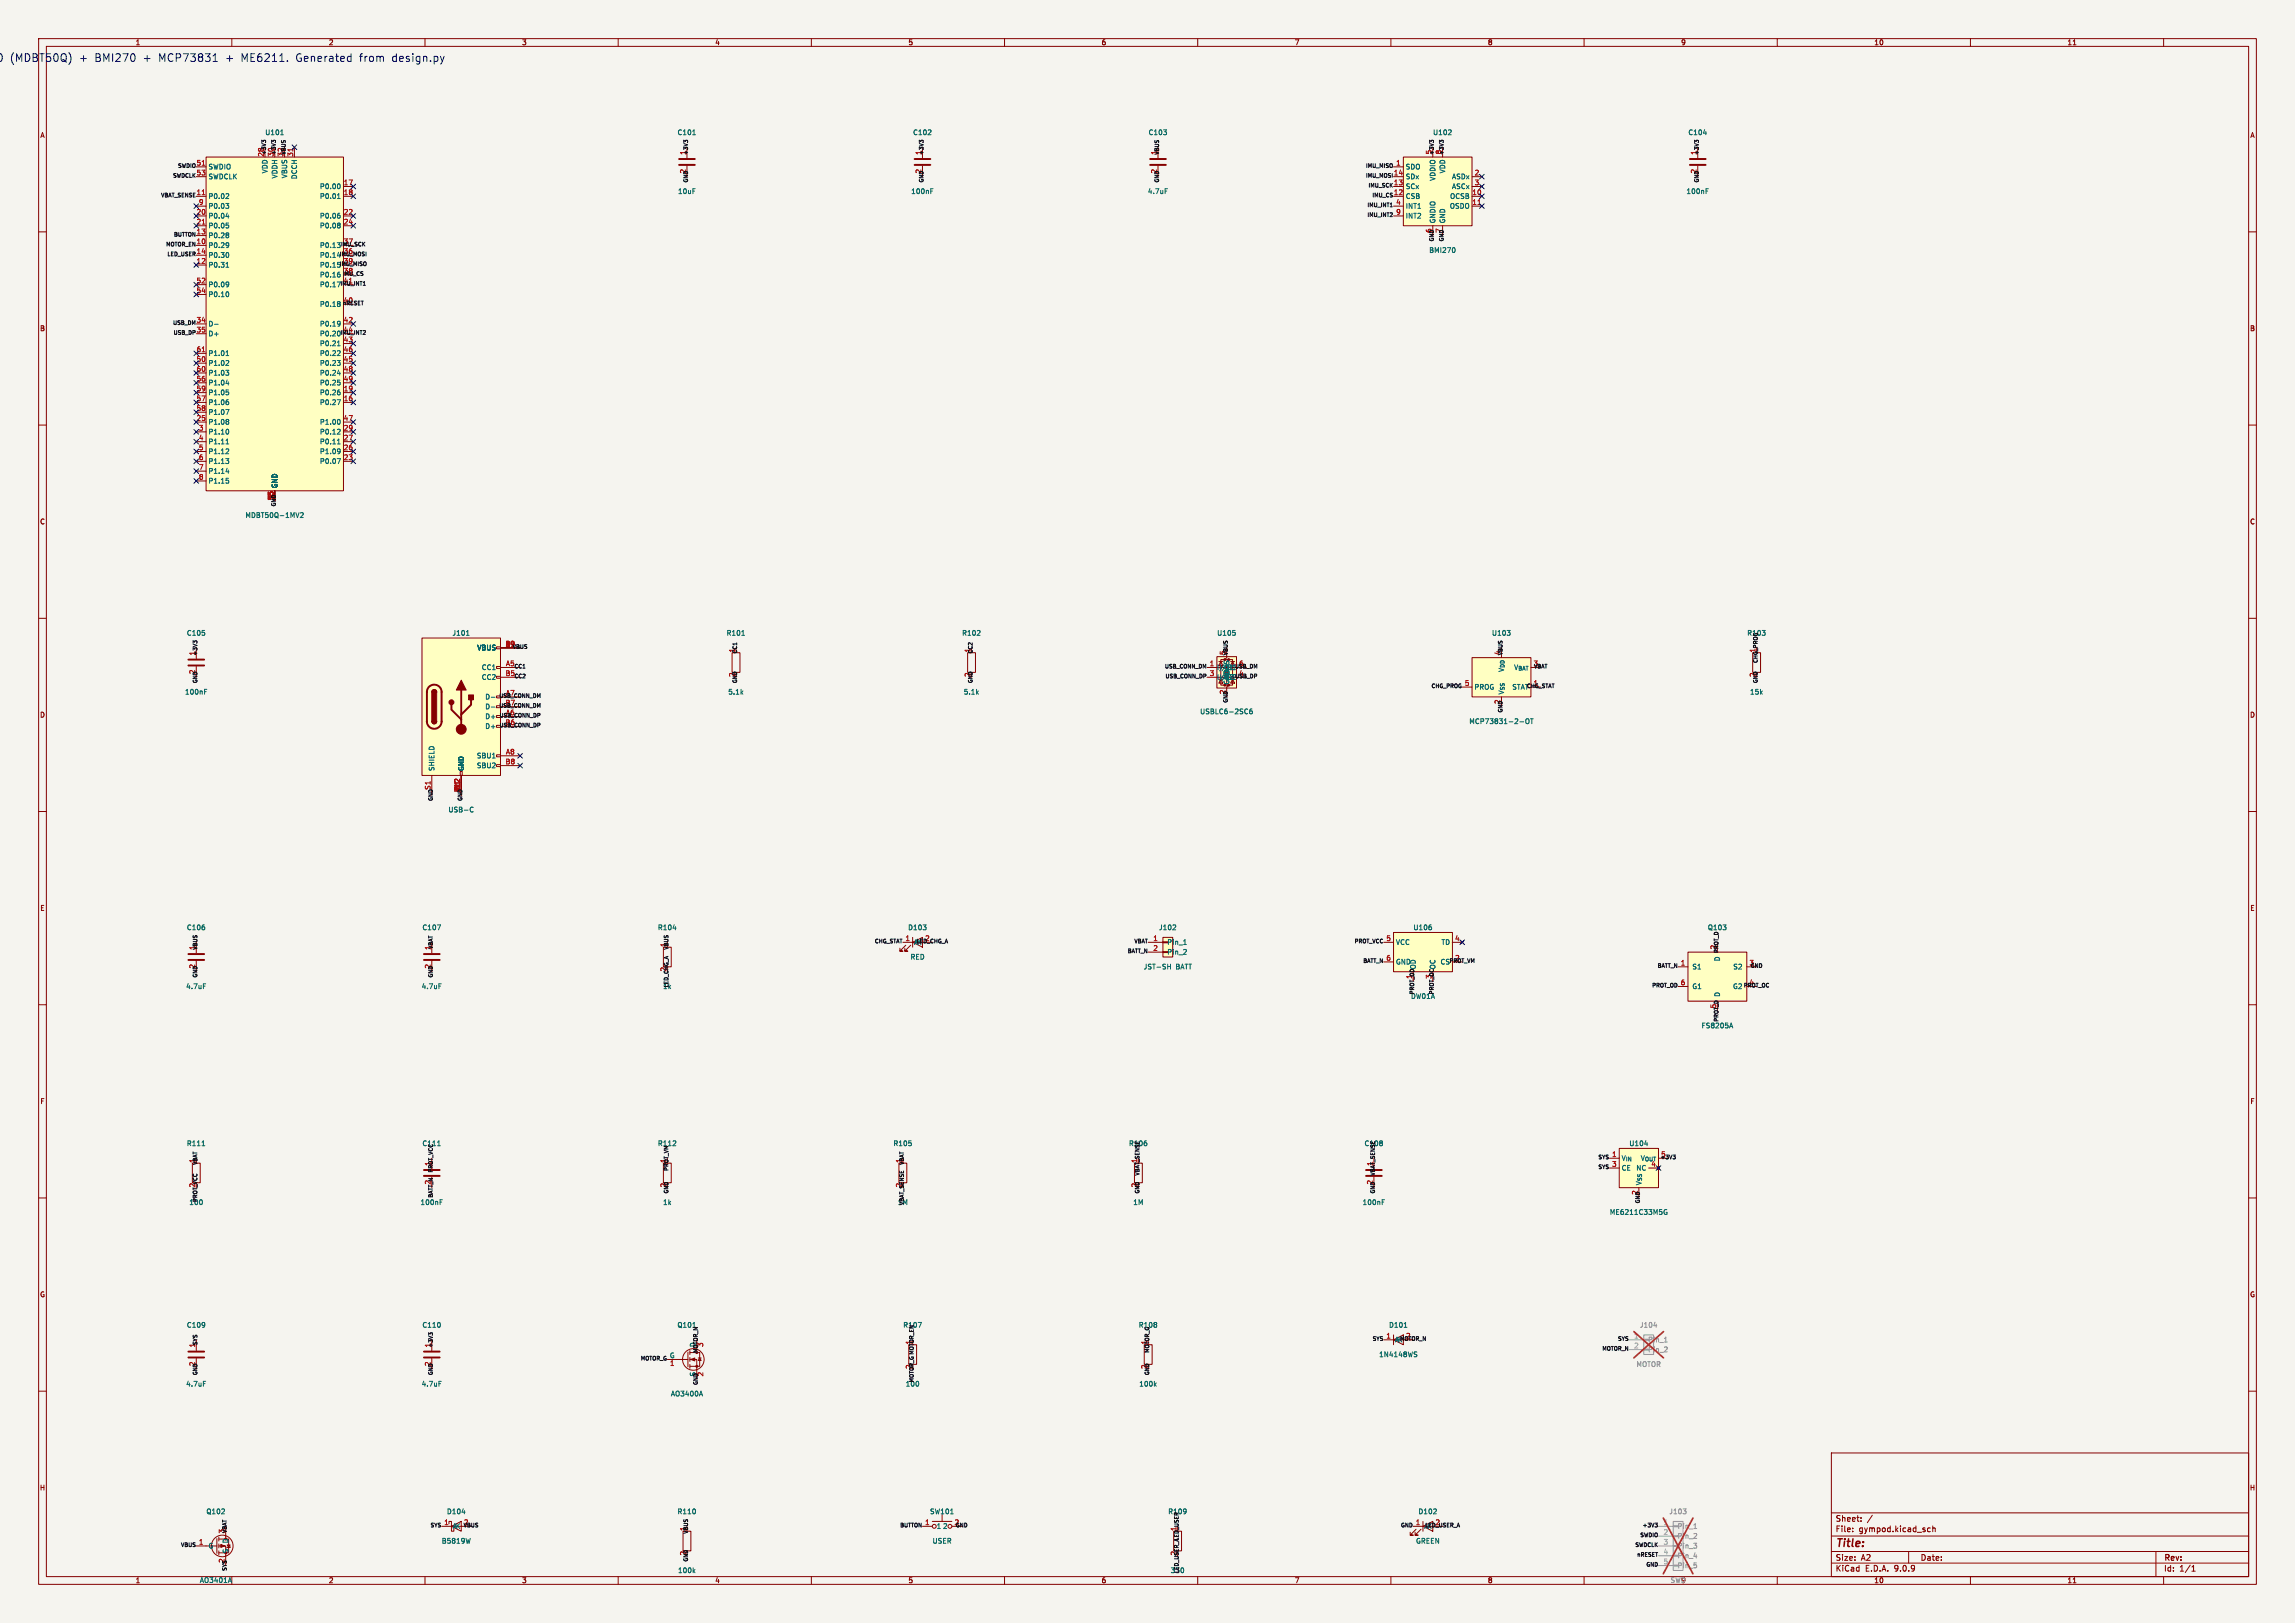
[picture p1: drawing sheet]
<svg xmlns="http://www.w3.org/2000/svg" width="594mm" height="420mm" viewBox="0 0 594 420" stroke-linecap="round" stroke-linejoin="round" font-family="sans-serif">
<defs><g id="words">
<g font-size="2.8" fill="#0000c2">
<text x="2.9" y="16.2">(MDBT50Q)</text>
<text x="20.8" y="16.2">+</text>
<text x="24.9" y="16.2">BMI270</text>
<text x="37.4" y="16.2">+</text>
<text x="41.5" y="16.2">MCP73831</text>
<text x="58.9" y="16.2">+</text>
<text x="62.9" y="16.2">ME6211.</text>
<text x="77.2" y="16.2">Generated</text>
<text x="93.7" y="16.2">from</text>
<text x="102.1" y="16.2">design.py</text>
</g>
<text font-size="2.8" fill="#840000" x="475" y="400.9">Title:</text>
<g font-size="2.1" fill="#840000">
<text x="475" y="394">Sheet:</text>
<text x="475" y="396.7">File:</text>
<text x="481.1" y="396.7">gympod.kicad_sch</text>
<text x="475" y="406.9">KiCad</text>
<text x="475" y="404.1">Size:</text>
<text x="481.7" y="404.1">A2</text>
<text x="482.7" y="406.9">E.D.A.</text>
<text x="490.3" y="406.9">9.0.9</text>
<text x="497" y="404.1">Date:</text>
<text x="560" y="404.3">Rev:</text>
<text x="560" y="406.9">Id:</text>
<text x="564.1" y="406.9">1/1</text>
</g>
<g font-size="1.8" fill="#840000">
<text x="35" y="11.9">1</text>
<text x="85" y="11.9">2</text>
<text x="135" y="11.9">3</text>
<text x="185" y="11.9">4</text>
<text x="235" y="11.9">5</text>
<text x="285" y="11.9">6</text>
<text x="335" y="11.9">7</text>
<text x="385" y="11.9">8</text>
<text x="435" y="11.9">9</text>
<text x="485" y="11.9">10</text>
<text x="535" y="11.9">11</text>
<text x="10.3" y="35.9">A</text>
<text x="582.3" y="35.9">A</text>
<text x="10.3" y="85.9">B</text>
<text x="582.3" y="85.9">B</text>
<text x="10.3" y="135.9">C</text>
<text x="582.3" y="135.9">C</text>
<text x="10.3" y="185.9">D</text>
<text x="582.3" y="185.9">D</text>
<text x="10.3" y="235.9">E</text>
<text x="582.3" y="235.9">E</text>
<text x="10.3" y="285.9">F</text>
<text x="582.3" y="285.9">F</text>
<text x="10.3" y="335.9">G</text>
<text x="582.3" y="335.9">G</text>
<text x="10.2" y="385.9">H</text>
<text x="582.2" y="385.9">H</text>
<text x="35" y="409.9">1</text>
<text x="85" y="409.9">2</text>
<text x="135" y="409.9">3</text>
<text x="185" y="409.9">4</text>
<text x="235" y="409.9">5</text>
<text x="285" y="409.9">6</text>
<text x="335" y="409.9">7</text>
<text x="385" y="409.9">8</text>
<text x="485" y="409.9">10</text>
<text x="535" y="409.9">11</text>
</g>
<g font-size="1.8" fill="#006464">
<text x="68.5" y="35.2">U101</text>
<text x="175.2" y="35.2">C101</text>
<text x="236.2" y="35.2">C102</text>
<text x="297.2" y="35.2">C103</text>
<text x="370.8" y="35.2">U102</text>
<text x="436.9" y="35.2">C104</text>
<text x="53.8" y="44">SWDIO</text>
<text x="53.8" y="46.6">SWDCLK</text>
<text x="69.4" y="45" transform="rotate(-90 69.4 45)">VDD</text>
<text x="72" y="46.3" transform="rotate(-90 72 46.3)">VDDH</text>
<text x="74.5" y="46.2" transform="rotate(-90 74.5 46.2)">VBUS</text>
<text x="77.1" y="46.5" transform="rotate(-90 77.1 46.5)">DCCH</text>
<text x="363.7" y="44">SDO</text>
<text x="363.7" y="46.6">SDx</text>
<text x="371.7" y="46.9" transform="rotate(-90 371.7 46.9)">VDDIO</text>
<text x="374.2" y="45" transform="rotate(-90 374.2 45)">VDD</text>
<text x="375.7" y="46.6">ASDx</text>
<text x="53.8" y="51.7">P0.02</text>
<text x="82.7" y="49.1">P0.00</text>
<text x="82.7" y="51.7">P0.01</text>
<text x="175.4" y="50.4">10uF</text>
<text x="235.7" y="50.4">100nF</text>
<text x="297" y="50.4">4.7uF</text>
<text x="363.7" y="49.1">SCx</text>
<text x="363.7" y="51.7">CSB</text>
<text x="375.2" y="51.7">OCSB</text>
<text x="375.7" y="49.1">ASCx</text>
<text x="436.4" y="50.4">100nF</text>
<text x="53.8" y="54.2">P0.03</text>
<text x="53.8" y="56.7">P0.04</text>
<text x="53.8" y="59.3">P0.05</text>
<text x="82.7" y="56.7">P0.06</text>
<text x="82.7" y="59.3">P0.08</text>
<text x="363.7" y="54.2">INT1</text>
<text x="363.7" y="56.7">INT2</text>
<text x="371.7" y="57.9" transform="rotate(-90 371.7 57.9)">GNDIO</text>
<text x="374.2" y="57.9" transform="rotate(-90 374.2 57.9)">GND</text>
<text x="375.1" y="54.2">OSDO</text>
<text x="53.8" y="61.8">P0.28</text>
<text x="53.8" y="64.4">P0.29</text>
<text x="82.7" y="64.4">P0.13</text>
<text x="369.8" y="65.6">BMI270</text>
<text x="53.8" y="66.9">P0.30</text>
<text x="53.8" y="69.4">P0.31</text>
<text x="82.7" y="66.9">P0.14</text>
<text x="82.7" y="69.4">P0.15</text>
<text x="82.7" y="72">P0.16</text>
<text x="53.8" y="74.5">P0.09</text>
<text x="53.8" y="77.1">P0.10</text>
<text x="82.7" y="74.5">P0.17</text>
<text x="82.7" y="79.6">P0.18</text>
<text x="53.8" y="84.7">D-</text>
<text x="53.8" y="87.2">D+</text>
<text x="82.7" y="84.7">P0.19</text>
<text x="82.7" y="87.2">P0.20</text>
<text x="82.7" y="89.8">P0.21</text>
<text x="53.8" y="92.3">P1.01</text>
<text x="53.8" y="94.8">P1.02</text>
<text x="82.7" y="92.3">P0.22</text>
<text x="82.7" y="94.8">P0.23</text>
<text x="53.8" y="97.4">P1.03</text>
<text x="53.8" y="99.9">P1.04</text>
<text x="82.7" y="97.4">P0.24</text>
<text x="82.7" y="99.9">P0.25</text>
<text x="53.8" y="102.5">P1.05</text>
<text x="53.8" y="105">P1.06</text>
<text x="53.8" y="107.5">P1.07</text>
<text x="82.7" y="102.5">P0.26</text>
<text x="82.7" y="105">P0.27</text>
<text x="53.8" y="110.1">P1.08</text>
<text x="53.8" y="112.6">P1.10</text>
<text x="82.7" y="110.1">P1.00</text>
<text x="82.7" y="112.6">P0.12</text>
<text x="53.8" y="115.2">P1.11</text>
<text x="53.8" y="117.7">P1.12</text>
<text x="82.7" y="115.2">P0.11</text>
<text x="82.7" y="117.7">P1.09</text>
<text x="53.8" y="120.2">P1.13</text>
<text x="53.8" y="122.8">P1.14</text>
<text x="53.8" y="125.3">P1.15</text>
<text x="82.7" y="120.2">P0.07</text>
<text x="72" y="126.5" transform="rotate(-90 72 126.5)">GND</text>
<text x="63.4" y="134.2">MDBT50Q-1MV2</text>
<text x="48.2" y="164.7">C105</text>
<text x="117" y="164.7">J101</text>
<text x="187.9" y="164.7">R101</text>
<text x="248.9" y="164.7">R102</text>
<text x="314.9" y="164.7">U105</text>
<text x="386" y="164.7">U103</text>
<text x="123.4" y="168.5">VBUS</text>
<text x="124.6" y="173.6">CC1</text>
<text x="314.9" y="173.6">I/O1</text>
<text x="315.5" y="173.6">I/O1</text>
<text x="391.7" y="173.6">V_{BAT}</text>
<text x="47.8" y="179.9">100nF</text>
<text x="124.6" y="176.1">CC2</text>
<text x="188.4" y="179.9">5.1k</text>
<text x="249.3" y="179.9">5.1k</text>
<text x="314.9" y="176.1">I/O2</text>
<text x="315.5" y="176.1">I/O2</text>
<text x="318.4" y="177.3" transform="rotate(-90 318.4 177.3)">GND</text>
<text x="318.4" y="175.8" transform="rotate(-90 318.4 175.8)">VBUS</text>
<text x="381.5" y="178.7">PROG</text>
<text x="389.5" y="179.8" transform="rotate(-90 389.5 179.8)">V_{SS}V_{DD}</text>
<text x="452.8" y="179.9">15k</text>
<text x="125.5" y="181.2">D-</text>
<text x="125.5" y="183.7">D-</text>
<text x="310.5" y="185">USBLC6-2SC6</text>
<text x="125.5" y="186.3">D+</text>
<text x="125.5" y="188.8">D+</text>
<text x="380.2" y="187.6">MCP73831-2-OT</text>
<text x="123.3" y="196.4">SBU1</text>
<text x="112.6" y="199.6" transform="rotate(-90 112.6 199.6)">SHIELD</text>
<text x="120.2" y="199.6" transform="rotate(-90 120.2 199.6)">GND</text>
<text x="123.3" y="199">SBU2</text>
<text x="116" y="210.4">USB-C</text>
<text x="48.2" y="240.9">C106</text>
<text x="109.2" y="240.9">C107</text>
<text x="170.2" y="240.9">R104</text>
<text x="234.9" y="240.9">D103</text>
<text x="299.9" y="240.9">J102</text>
<text x="302" y="244.7">Pin_1</text>
<text x="361.2" y="244.7">VCC</text>
<text x="365.7" y="240.9">U106</text>
<text x="373" y="244.7">TD</text>
<text x="235.5" y="248.5">RED</text>
<text x="295.9" y="251.1">JST-SH</text>
<text x="302" y="247.2">Pin_2</text>
<text x="304.3" y="251.1">BATT</text>
<text x="361.2" y="249.8">GND</text>
<text x="437.9" y="251.1">S1</text>
<text x="445.4" y="248.9" transform="rotate(-90 445.4 248.9)">D</text>
<text x="448.5" y="251.1">S2</text>
<text x="48.1" y="256.1">4.7uF</text>
<text x="109" y="256.1">4.7uF</text>
<text x="437.9" y="256.1">G1</text>
<text x="448.4" y="256.1">G2</text>
<text x="445.4" y="258.1" transform="rotate(-90 445.4 258.1)">D</text>
<text x="440.3" y="266.3">FS8205A</text>
<text x="48.2" y="296.8">R111</text>
<text x="231.1" y="296.8">R105</text>
<text x="421.6" y="296.8">U104</text>
<text x="419.6" y="300.6">V_{IN}V_{OUT}</text>
<text x="419.6" y="303.1">CE</text>
<text x="423.4" y="303.1">NC</text>
<text x="427.3" y="302">4</text>
<text x="425" y="306.8" transform="rotate(-90 425 306.8)">V_{SS}</text>
<text x="108.7" y="312">100nF</text>
<text x="171.5" y="312">1k</text>
<text x="293.2" y="312">1M</text>
<text x="352.6" y="312">100nF</text>
<text x="416.5" y="314.6">ME6211C33M5G</text>
<text x="48.2" y="343.8">C109</text>
<text x="109.2" y="343.8">C110</text>
<text x="175.2" y="343.8">Q101</text>
<text x="359.4" y="343.8">D101</text>
<text x="173.3" y="351.5">G</text>
<text x="356.8" y="351.4">1N4148WS</text>
<text x="48.1" y="359">4.7uF</text>
<text x="109" y="359">4.7uF</text>
<text x="294.8" y="359">100k</text>
<text x="173.5" y="361.5">AO3400A</text>
<text x="53.3" y="392">Q102</text>
<text x="115.6" y="392">D104</text>
<text x="117.1" y="395.8">AK</text>
<text x="175.2" y="392">R110</text>
<text x="240.6" y="392">SW101</text>
<text x="242.3" y="395.8">1</text>
<text x="244" y="395.8">2</text>
<text x="367" y="392">D102</text>
<text x="53.8" y="400.9">G</text>
<text x="59.3" y="399.5" transform="rotate(-90 59.3 399.5)">D</text>
<text x="114.2" y="399.6">B5819W</text>
<text x="241.3" y="399.6">USER</text>
<text x="366.4" y="399.6">GREEN</text>
<text x="59.3" y="402.1" transform="rotate(-90 59.3 402.1)">S</text>
<text x="175.4" y="407.3">100k</text>
<text x="51.6" y="409.8">AO3401A</text>
</g>
<g font-size="1.8" fill="#0f0f0f">
<text x="68.3" y="40.7" transform="rotate(-90 68.3 40.7)">28</text>
<text x="70.9" y="40.7" transform="rotate(-90 70.9 40.7)">30</text>
<text x="73.4" y="40.7" transform="rotate(-90 73.4 40.7)">32</text>
<text x="177.5" y="40.2" transform="rotate(-90 177.5 40.2)">1</text>
<text x="238.5" y="40.2" transform="rotate(-90 238.5 40.2)">1</text>
<text x="299.5" y="40.2" transform="rotate(-90 299.5 40.2)">1</text>
<text x="370.6" y="40.1" transform="rotate(-90 370.6 40.1)">5</text>
<text x="373.1" y="40.1" transform="rotate(-90 373.1 40.1)">8</text>
<text x="439.2" y="40.2" transform="rotate(-90 439.2 40.2)">1</text>
<text x="50.8" y="42.9">51</text>
<text x="177.5" y="45" transform="rotate(-90 177.5 45)">2</text>
<text x="238.5" y="45" transform="rotate(-90 238.5 45)">2</text>
<text x="299.5" y="45" transform="rotate(-90 299.5 45)">2</text>
<text x="360.6" y="45.5">14</text>
<text x="439.2" y="45" transform="rotate(-90 439.2 45)">2</text>
<text x="360.6" y="50.5">12</text>
<text x="50.8" y="60.7">13</text>
<text x="50.8" y="63.2">10</text>
<text x="50.8" y="65.8">14</text>
<text x="88.9" y="63.2">37</text>
<text x="88.9" y="65.8">36</text>
<text x="370.6" y="60.4" transform="rotate(-90 370.6 60.4)">6</text>
<text x="373.1" y="60.4" transform="rotate(-90 373.1 60.4)">7</text>
<text x="88.9" y="68.3">39</text>
<text x="88.9" y="70.9">38</text>
<text x="88.9" y="73.4">41</text>
<text x="50.8" y="83.6">34</text>
<text x="88.9" y="78.5">40</text>
<text x="50.8" y="86.1">35</text>
<text x="88.9" y="86.1">44</text>
<text x="70.9" y="129.6" transform="rotate(-90 70.9 129.6)">51</text>
<text x="70.9" y="129" transform="rotate(-90 70.9 129)">2</text>
<text x="130.7" y="167.4">B4</text>
<text x="452.1" y="164.7">R103</text>
<text x="50.5" y="169.7" transform="rotate(-90 50.5 169.7)">1</text>
<text x="190.2" y="169" transform="rotate(-90 190.2 169)">1</text>
<text x="251.2" y="169" transform="rotate(-90 251.2 169)">1</text>
<text x="317.2" y="169.6" transform="rotate(-90 317.2 169.6)">5</text>
<text x="320.6" y="172.5">6</text>
<text x="388.4" y="169.6" transform="rotate(-90 388.4 169.6)">4</text>
<text x="396.8" y="172.5">3</text>
<text x="454.4" y="169" transform="rotate(-90 454.4 169)">1</text>
<text x="50.5" y="174.6" transform="rotate(-90 50.5 174.6)">2</text>
<text x="130.7" y="175">B5</text>
<text x="190.2" y="175.3" transform="rotate(-90 190.2 175.3)">2</text>
<text x="251.2" y="175.3" transform="rotate(-90 251.2 175.3)">2</text>
<text x="317.2" y="179.8" transform="rotate(-90 317.2 179.8)">2</text>
<text x="320.6" y="175">4</text>
<text x="391.3" y="178.7">STAT</text>
<text x="396.8" y="177.5">1</text>
<text x="454.4" y="175.3" transform="rotate(-90 454.4 175.3)">2</text>
<text x="130.7" y="182.6">B7</text>
<text x="130.8" y="180.1">A7</text>
<text x="130.8" y="185.2">A6</text>
<text x="388.4" y="182.3" transform="rotate(-90 388.4 182.3)">2</text>
<text x="130.7" y="187.7">B6</text>
<text x="111.5" y="204.5" transform="rotate(-90 111.5 204.5)">S1</text>
<text x="119.1" y="205.1" transform="rotate(-90 119.1 205.1)">BB</text>
<text x="50.5" y="245.9" transform="rotate(-90 50.5 245.9)">1</text>
<text x="111.5" y="245.9" transform="rotate(-90 111.5 245.9)">1</text>
<text x="172.5" y="245.2" transform="rotate(-90 172.5 245.2)">1</text>
<text x="236.5" y="244.7">AK</text>
<text x="239.3" y="243.6">2</text>
<text x="441.9" y="240.9">Q103</text>
<text x="444.2" y="245.8" transform="rotate(-90 444.2 245.8)">2</text>
<text x="50.5" y="250.8" transform="rotate(-90 50.5 250.8)">2</text>
<text x="111.5" y="250.8" transform="rotate(-90 111.5 250.8)">2</text>
<text x="172.5" y="251.5" transform="rotate(-90 172.5 251.5)">2</text>
<text x="366.6" y="251" transform="rotate(-90 366.6 251)">OD</text>
<text x="371.7" y="251" transform="rotate(-90 371.7 251)">OC</text>
<text x="372.7" y="249.8">CS</text>
<text x="376.5" y="248.7">2</text>
<text x="452.7" y="249.9">3</text>
<text x="171.5" y="256.1">1k</text>
<text x="365.5" y="253.4" transform="rotate(-90 365.5 253.4)">1</text>
<text x="370.6" y="253.4" transform="rotate(-90 370.6 253.4)">3</text>
<text x="452.7" y="255">4</text>
<text x="365.1" y="258.7">DW01A</text>
<text x="444.2" y="261.1" transform="rotate(-90 444.2 261.1)">5</text>
<text x="109.2" y="296.8">C111</text>
<text x="170.2" y="296.8">R112</text>
<text x="292.1" y="296.8">R106</text>
<text x="353" y="296.8">C108</text>
<text x="429.8" y="299.5">5</text>
<text x="50.5" y="301.1" transform="rotate(-90 50.5 301.1)">1</text>
<text x="111.5" y="301.8" transform="rotate(-90 111.5 301.8)">1</text>
<text x="172.5" y="301.1" transform="rotate(-90 172.5 301.1)">1</text>
<text x="233.4" y="301.1" transform="rotate(-90 233.4 301.1)">1</text>
<text x="294.4" y="301.1" transform="rotate(-90 294.4 301.1)">1</text>
<text x="355.3" y="301.8" transform="rotate(-90 355.3 301.8)">1</text>
<text x="50.5" y="307.4" transform="rotate(-90 50.5 307.4)">2</text>
<text x="111.5" y="306.6" transform="rotate(-90 111.5 306.6)">2</text>
<text x="172.5" y="307.4" transform="rotate(-90 172.5 307.4)">2</text>
<text x="233.4" y="307.4" transform="rotate(-90 233.4 307.4)">2</text>
<text x="294.4" y="307.4" transform="rotate(-90 294.4 307.4)">2</text>
<text x="355.3" y="306.6" transform="rotate(-90 355.3 306.6)">2</text>
<text x="423.9" y="309.3" transform="rotate(-90 423.9 309.3)">2</text>
<text x="48.9" y="312">100</text>
<text x="232.2" y="312">1M</text>
<text x="233.7" y="343.8">R107</text>
<text x="294.6" y="343.8">R108</text>
<text x="360.9" y="347.6">AK</text>
<text x="363.8" y="346.5">2</text>
<text x="50.5" y="353.6" transform="rotate(-90 50.5 353.6)">2</text>
<text x="50.5" y="348.8" transform="rotate(-90 50.5 348.8)">1</text>
<text x="111.5" y="353.6" transform="rotate(-90 111.5 353.6)">2</text>
<text x="111.5" y="348.8" transform="rotate(-90 111.5 348.8)">1</text>
<text x="180.1" y="348.7" transform="rotate(-90 180.1 348.7)">D</text>
<text x="182.3" y="348.7" transform="rotate(-90 182.3 348.7)">3</text>
<text x="236" y="348.1" transform="rotate(-90 236 348.1)">1</text>
<text x="296.9" y="348.1" transform="rotate(-90 296.9 348.1)">1</text>
<text x="180.1" y="356.3" transform="rotate(-90 180.1 356.3)">S</text>
<text x="182.3" y="356.3" transform="rotate(-90 182.3 356.3)">2</text>
<text x="234.3" y="359">100</text>
<text x="236" y="354.4" transform="rotate(-90 236 354.4)">2</text>
<text x="296.9" y="354.4" transform="rotate(-90 296.9 354.4)">2</text>
<text x="119.9" y="394.7">2</text>
<text x="246.9" y="394.7">2</text>
<text x="302.2" y="392">R109</text>
<text x="368.5" y="395.8">AK</text>
<text x="371.4" y="394.7">2</text>
<text x="58.2" y="396.9" transform="rotate(-90 58.2 396.9)">3</text>
<text x="177.5" y="396.3" transform="rotate(-90 177.5 396.3)">1</text>
<text x="304.5" y="396.3" transform="rotate(-90 304.5 396.3)">1</text>
<text x="58.2" y="404.6" transform="rotate(-90 58.2 404.6)">2</text>
<text x="177.5" y="402.7" transform="rotate(-90 177.5 402.7)">2</text>
<text x="302.9" y="407.3">330</text>
<text x="304.5" y="402.7" transform="rotate(-90 304.5 402.7)">2</text>
</g>
<g font-size="1.8" fill="#a90000">
<text x="75.9" y="40.7" transform="rotate(-90 75.9 40.7)">31</text>
<text x="50.8" y="45.5">53</text>
<text x="361.2" y="42.9">1</text>
<text x="381.6" y="45.5">2</text>
<text x="50.8" y="50.5">11</text>
<text x="51.4" y="53.1">9</text>
<text x="88.9" y="48">17</text>
<text x="88.9" y="50.5">18</text>
<text x="360.6" y="48">13</text>
<text x="361.2" y="53.1">4</text>
<text x="381" y="50.5">10</text>
<text x="381" y="53.1">11</text>
<text x="381.6" y="48">3</text>
<text x="50.8" y="55.6">20</text>
<text x="50.8" y="58.2">21</text>
<text x="88.9" y="55.6">22</text>
<text x="88.9" y="58.2">24</text>
<text x="361.2" y="55.6">9</text>
<text x="50.8" y="68.3">12</text>
<text x="50.8" y="73.4">52</text>
<text x="50.8" y="75.9">54</text>
<text x="88.9" y="83.6">42</text>
<text x="88.9" y="88.6">43</text>
<text x="50.8" y="91.2">61</text>
<text x="50.8" y="93.7">50</text>
<text x="88.9" y="91.2">46</text>
<text x="88.9" y="93.7">45</text>
<text x="50.8" y="96.3">60</text>
<text x="50.8" y="98.8">56</text>
<text x="50.8" y="101.3">59</text>
<text x="88.9" y="96.3">48</text>
<text x="88.9" y="98.8">49</text>
<text x="88.9" y="101.3">19</text>
<text x="50.8" y="103.9">57</text>
<text x="50.8" y="106.4">58</text>
<text x="88.9" y="103.9">16</text>
<text x="50.8" y="109">25</text>
<text x="51.4" y="111.5">3</text>
<text x="88.9" y="109">47</text>
<text x="88.9" y="111.5">29</text>
<text x="51.4" y="114">4</text>
<text x="51.4" y="116.6">5</text>
<text x="51.4" y="119.1">6</text>
<text x="88.9" y="114">27</text>
<text x="88.9" y="116.6">26</text>
<text x="88.9" y="119.1">23</text>
<text x="51.4" y="121.7">7</text>
<text x="51.4" y="124.2">8</text>
<text x="70.9" y="129.6" transform="rotate(-90 70.9 129.6)">15</text>
<text x="130.8" y="172.5">A5</text>
<text x="313" y="172.5">1</text>
<text x="313" y="175">3</text>
<text x="379" y="177.5">5</text>
<text x="130.7" y="197.9">B8</text>
<text x="130.8" y="195.3">A8</text>
<text x="119.1" y="205.1" transform="rotate(-90 119.1 205.1)">A12</text>
<text x="119.1" y="204.5" transform="rotate(-90 119.1 204.5)">A1</text>
<text x="234.2" y="243.6">1</text>
<text x="298.4" y="243.6">1</text>
<text x="358.7" y="243.6">5</text>
<text x="376.5" y="243.6">4</text>
<text x="298.4" y="246.1">2</text>
<text x="358.7" y="248.7">6</text>
<text x="434.9" y="249.9">1</text>
<text x="434.9" y="255">6</text>
<text x="417.1" y="299.5">1</text>
<text x="417.1" y="302">3</text>
<text x="358.7" y="346.5">1</text>
<text x="173.3" y="353.8">1</text>
<text x="114.9" y="394.7">1</text>
<text x="239.3" y="394.7">1</text>
<text x="366.3" y="394.7">1</text>
<text x="51.4" y="399.8">1</text>
</g>
<g font-size="1.8" fill="#a5a4a2">
<text x="422.8" y="346.5">1</text>
<text x="422.8" y="349">2</text>
<text x="430.5" y="394.7">1</text>
<text x="430.5" y="397.3">2</text>
<text x="430.5" y="399.8">3</text>
<text x="430.5" y="402.3">4</text>
<text x="430.5" y="404.9">5</text>
</g>
<g font-size="1.8" fill="#939391">
<text x="424.3" y="343.8">J104</text>
<text x="426.5" y="347.6">Pin_1</text>
<text x="423.4" y="353.9">MOTOR</text>
<text x="426.5" y="350.1">Pin_2</text>
<text x="431.9" y="392">J103</text>
<text x="434.1" y="395.8">Pin_1</text>
<text x="434.1" y="398.4">Pin_2</text>
<text x="434.1" y="400.9">Pin_3</text>
<text x="434.1" y="403.5">Pin_4</text>
<text x="434.1" y="406">Pin_5</text>
<text x="432.3" y="409.8">SWD</text>
<text x="435" y="409.9">9</text>
</g>
<g font-size="1.4" fill="#0f0f0f">
<text x="69" y="40.2" transform="rotate(-90 69 40.2)">+3V3</text>
<text x="71.6" y="40.2" transform="rotate(-90 71.6 40.2)">+3V3</text>
<text x="74.1" y="40.2" transform="rotate(-90 74.1 40.2)">VBUS</text>
<text x="178.3" y="40.2" transform="rotate(-90 178.3 40.2)">+3V3</text>
<text x="239.2" y="40.2" transform="rotate(-90 239.2 40.2)">+3V3</text>
<text x="300.2" y="40.2" transform="rotate(-90 300.2 40.2)">VBUS</text>
<text x="371.3" y="40.2" transform="rotate(-90 371.3 40.2)">+3V3</text>
<text x="373.8" y="40.2" transform="rotate(-90 373.8 40.2)">+3V3</text>
<text x="439.9" y="40.2" transform="rotate(-90 439.9 40.2)">+3V3</text>
<text x="44.6" y="46.2">SWDCLK</text>
<text x="45.9" y="43.6">SWDIO</text>
<text x="178.3" y="47.4" transform="rotate(-90 178.3 47.4)">GND</text>
<text x="239.2" y="47.4" transform="rotate(-90 239.2 47.4)">GND</text>
<text x="300.2" y="47.4" transform="rotate(-90 300.2 47.4)">GND</text>
<text x="353.4" y="46.2">IMU_MOSI</text>
<text x="353.4" y="43.6">IMU_MISO</text>
<text x="439.9" y="47.4" transform="rotate(-90 439.9 47.4)">GND</text>
<text x="41.5" y="51.3">VBAT_SENSE</text>
<text x="353.8" y="53.8">IMU_INT1</text>
<text x="354" y="48.7">IMU_SCK</text>
<text x="355" y="51.3">IMU_CS</text>
<text x="353.8" y="56.3">IMU_INT2</text>
<text x="42.8" y="64">MOTOR_EN</text>
<text x="44.9" y="61.4">BUTTON</text>
<text x="88.1" y="64">IMU_SCK</text>
<text x="371.3" y="62.6" transform="rotate(-90 371.3 62.6)">GND</text>
<text x="373.8" y="62.6" transform="rotate(-90 373.8 62.6)">GND</text>
<text x="43.2" y="66.5">LED_USER</text>
<text x="87.8" y="69">IMU_MISO</text>
<text x="87.8" y="66.5">IMU_MOSI</text>
<text x="88.6" y="71.6">IMU_CS</text>
<text x="88" y="74.1">IMU_INT1</text>
<text x="88.6" y="79.2">nRESET</text>
<text x="44.6" y="84.3">USB_DM</text>
<text x="44.8" y="86.8">USB_DP</text>
<text x="88" y="86.8">IMU_INT2</text>
<text x="71.6" y="131.2" transform="rotate(-90 71.6 131.2)">GND</text>
<text x="51.3" y="169.8" transform="rotate(-90 51.3 169.8)">+3V3</text>
<text x="132.6" y="168.1">VBUS</text>
<text x="133" y="173.2">CC1</text>
<text x="191" y="169.2" transform="rotate(-90 191 169.2)">CC1</text>
<text x="251.9" y="169.2" transform="rotate(-90 251.9 169.2)">CC2</text>
<text x="301.4" y="173.2">USB_CONN_DM</text>
<text x="318" y="169.7" transform="rotate(-90 318 169.7)">VBUS</text>
<text x="319.5" y="173.2">USB_DM</text>
<text x="389.1" y="169.7" transform="rotate(-90 389.1 169.7)">VBUS</text>
<text x="396.9" y="173.2">VBAT</text>
<text x="455.1" y="171.7" transform="rotate(-90 455.1 171.7)">CHG_PROG</text>
<text x="51.3" y="176.9" transform="rotate(-90 51.3 176.9)">GND</text>
<text x="133" y="175.7">CC2</text>
<text x="191" y="176.9" transform="rotate(-90 191 176.9)">GND</text>
<text x="251.9" y="176.9" transform="rotate(-90 251.9 176.9)">GND</text>
<text x="301.5" y="175.7">USB_CONN_DP</text>
<text x="319.6" y="175.7">USB_DP</text>
<text x="370.3" y="178.3">CHG_PROG</text>
<text x="395.1" y="178.3">CHG_STAT</text>
<text x="455.1" y="176.9" transform="rotate(-90 455.1 176.9)">GND</text>
<text x="129.1" y="180.8">USB_CONN_DM</text>
<text x="129.1" y="183.3">USB_CONN_DM</text>
<text x="129.2" y="185.9">USB_CONN_DP</text>
<text x="318" y="182" transform="rotate(-90 318 182)">GND</text>
<text x="389.1" y="184.5" transform="rotate(-90 389.1 184.5)">GND</text>
<text x="129.2" y="188.4">USB_CONN_DP</text>
<text x="112.2" y="207.4" transform="rotate(-90 112.2 207.4)">GND</text>
<text x="119.8" y="207.4" transform="rotate(-90 119.8 207.4)">GND</text>
<text x="51.3" y="245.9" transform="rotate(-90 51.3 245.9)">VBUS</text>
<text x="112.2" y="245.7" transform="rotate(-90 112.2 245.7)">VBAT</text>
<text x="173.2" y="245.9" transform="rotate(-90 173.2 245.9)">VBUS</text>
<text x="226.3" y="244.3">CHG_STAT</text>
<text x="237.1" y="244.3">LED_CHG_A</text>
<text x="293.4" y="244.3">VBAT</text>
<text x="350.5" y="244.3">PROT_VCC</text>
<text x="291.7" y="246.8">BATT_N</text>
<text x="352.7" y="249.4">BATT_N</text>
<text x="375" y="249.4">PROT_VM</text>
<text x="428.9" y="250.6">BATT_N</text>
<text x="445" y="246.8" transform="rotate(-90 445 246.8)">PROT_D</text>
<text x="453" y="250.6">GND</text>
<text x="51.3" y="253.1" transform="rotate(-90 51.3 253.1)">GND</text>
<text x="112.2" y="253.1" transform="rotate(-90 112.2 253.1)">GND</text>
<text x="173.2" y="255.7" transform="rotate(-90 173.2 255.7)">LED_CHG_A</text>
<text x="366.2" y="257.4" transform="rotate(-90 366.2 257.4)">PROT_OD</text>
<text x="371.3" y="257.4" transform="rotate(-90 371.3 257.4)">PROT_OC</text>
<text x="427.5" y="255.7">PROT_OD</text>
<text x="451.2" y="255.7">PROT_OC</text>
<text x="445" y="264.5" transform="rotate(-90 445 264.5)">PROT_D</text>
<text x="51.3" y="301.6" transform="rotate(-90 51.3 301.6)">VBAT</text>
<text x="112.2" y="303.6" transform="rotate(-90 112.2 303.6)">PROT_VCC</text>
<text x="173.2" y="303.1" transform="rotate(-90 173.2 303.1)">PROT_VM</text>
<text x="234.1" y="301.6" transform="rotate(-90 234.1 301.6)">VBAT</text>
<text x="295.1" y="304.3" transform="rotate(-90 295.1 304.3)">VBAT_SENSE</text>
<text x="356.1" y="304.3" transform="rotate(-90 356.1 304.3)">VBAT_SENSE</text>
<text x="413.5" y="300.2">SYS</text>
<text x="413.5" y="302.7">SYS</text>
<text x="429.7" y="300.2">+3V3</text>
<text x="51.3" y="311.2" transform="rotate(-90 51.3 311.2)">PROT_VCC</text>
<text x="112.2" y="310.1" transform="rotate(-90 112.2 310.1)">BATT_N</text>
<text x="173.2" y="309" transform="rotate(-90 173.2 309)">GND</text>
<text x="234.1" y="312" transform="rotate(-90 234.1 312)">VBAT_SENSE</text>
<text x="295.1" y="309" transform="rotate(-90 295.1 309)">GND</text>
<text x="356.1" y="309" transform="rotate(-90 356.1 309)">GND</text>
<text x="424.6" y="311.5" transform="rotate(-90 424.6 311.5)">GND</text>
<text x="355.1" y="347.2">SYS</text>
<text x="362.2" y="347.2">MOTOR_N</text>
<text x="418.6" y="347.2">SYS</text>
<text x="51.3" y="348.2" transform="rotate(-90 51.3 348.2)">SYS</text>
<text x="112.2" y="348.8" transform="rotate(-90 112.2 348.8)">+3V3</text>
<text x="165.7" y="352.2">MOTOR_G</text>
<text x="180.8" y="350.2" transform="rotate(-90 180.8 350.2)">MOTOR_N</text>
<text x="297.6" y="350.2" transform="rotate(-90 297.6 350.2)">MOTOR_G</text>
<text x="414.6" y="349.7">MOTOR_N</text>
<text x="51.3" y="356" transform="rotate(-90 51.3 356)">GND</text>
<text x="112.2" y="356" transform="rotate(-90 112.2 356)">GND</text>
<text x="180.8" y="358.5" transform="rotate(-90 180.8 358.5)">GND</text>
<text x="236.7" y="357.8" transform="rotate(-90 236.7 357.8)">MOTOR_GMOTOR_EN</text>
<text x="297.6" y="356" transform="rotate(-90 297.6 356)">GND</text>
<text x="111.3" y="395.4">SYS</text>
<text x="119.9" y="395.4">VBUS</text>
<text x="232.8" y="395.4">BUTTON</text>
<text x="247.3" y="395.4">GND</text>
<text x="362.5" y="395.4">GND</text>
<text x="368.8" y="395.4">LED_USER_A</text>
<text x="425" y="395.4">+3V3</text>
<text x="46.7" y="400.5">VBUS</text>
<text x="58.9" y="396.8" transform="rotate(-90 58.9 396.8)">VBAT</text>
<text x="178.3" y="397" transform="rotate(-90 178.3 397)">VBUS</text>
<text x="423.1" y="400.5">SWDCLK</text>
<text x="424.4" y="398">SWDIO</text>
<text x="58.9" y="406.6" transform="rotate(-90 58.9 406.6)">SYS</text>
<text x="178.3" y="404.2" transform="rotate(-90 178.3 404.2)">GND</text>
<text x="305.3" y="407.2" transform="rotate(-90 305.3 407.2)">LED_USER_ALED_USER</text>
<text x="423.6" y="403">nRESET</text>
<text x="426" y="405.6">GND</text>
</g>
</g></defs>
<path d="M0 0h594v420h-594z" fill="#f5f4ef" stroke="#f5f4ef" stroke-width=".26"/>
<g fill="none" stroke="#840000" stroke-width=".26">
<path d="M10 10h574v400h-574zM12 12h570v396h-570zM60 10v2M110 10v2M160 10v2M210 10v2M260 10v2M310 10v2M360 10v2M410 10v2M460 10v2M510 10v2"/>
<path d="M536.6 11.6h.7M560 10v2M10 60h2M582 60h2M10 110h2M582 110h2M10 160h2M582 160h2M10 210h2M582 210h2M10 260h2M582 260h2"/>
<path d="M10 310h2M582 310h2M10 360h2M474 376h108v32h-108zM582 360h2M474 397.5h108M474 391.5h108M479.5 396.2v.2M479.5 395.4v.2M481.7 393.5v.2M481.7 392.7v.2M484.6 392.1l-1.3 1.9"/>
<path d="M499 396.2l.6 .1M499.6 395.4l-.6 .1M500.2 395.5l.6-.1 .1 1M500.2 394.9v1.5M60 408v2M110 408v2M160 408v2M210 408v2M260 408v2M310 408v2M360 408v2M410 408v2"/>
<path d="M460 408v2M474 404.5h108M474 401.5h108M494 401.5v3M510 408v2M536.6 409.6h.7M558 401.5v6.5M560 408v2M567.3 406.6h.9M567.3 405.5l.4-.4v1.5"/>
</g>
<path d="M419.1 297.2h10.2v10.1h-10.2z" fill="#ffffc2"/>
<g fill="none" stroke="#840000" stroke-width=".26">
<path d="M50.8 243.8v2.8M50.8 248.7v2.8M171.7 245.1h2v5.1h-2zM233.7 243.8h2.5M234.4 244.6l-1.5 1.5h.8h-.8v-.7M235.7 244.6l-1.5 1.5h.7h-.7v-.7M236.2 243.8l2.6-1.2v2.5zM236.2 242.6v2.5M238.8 243.8h2.5M416.6 299.7h2.5M419.1 297.2h10.2v10.1h-10.2zM49.8 301h2v5.1h-2z"/>
<path d="M416.6 302.3h2.5M424.2 307.3v2.6M426.7 302.3h2.6M428.9 301.9l.7 .7M429.6 301.9l-.7 .7M358.1 346.7h2.6M360.7 346.7l2.5-1.3v2.6zM360.7 345.4v2.6M363.2 346.7h2.6M365.8 395h2.5M366.5 395.7l-1.5 1.6h.8h-.8v-.8M367.8 395.7l-1.5 1.6h.7h-.7v-.8"/>
<path d="M368.3 395l2.5-1.3v2.5zM368.3 393.7v2.5M370.8 395h2.6"/>
</g>
<path d="M52.6 254.6h.6M174.2 240.2h.8M52.3 296.5h.7M425.7 296.1h.8M430.7 313.7l.4 .6 .4-.2v-.4h-.3M431.4 313.1h-.5l-.2 .4M363.4 343.5h.8M366.2 350.4l.4 .2 .1 .3-.5 .2M366.2 349.8l.5 .1" fill="none" stroke="#006464" stroke-width=".26"/>
<path d="M48.8 246.9h4M48.8 248.4h4" fill="none" stroke="#840000" stroke-width=".51"/>
<path d="M433.1 393.7h2.5v12.7h-2.5z" fill="#ebeae8"/>
<path d="M429.3 395h3.8M429.3 397.5h3.8M433.1 393.7h2.5v12.7h-2.5zM433.1 394.8h1.2v.3h-1.2zM433.1 397.4h1.2v.2h-1.2zM433.1 399.9h1.2v.3h-1.2zM429.3 400.1h3.8M429.3 402.6h3.8M429.3 405.1h3.8M433.1 402.5h1.2v.2h-1.2zM433.1 405h1.2v.3h-1.2z" fill="none" stroke="#9c9b98" stroke-width=".26"/>
<path d="M435.6 390.5h.8l-.4 .5M436.3 391v.7M438.4 398.1h.7M438.4 395.5h.7M439.1 396.9v.5M438.4 402.7h.8" fill="none" stroke="#939391" stroke-width=".26"/>
<path d="M430.5 392.8l7.7 14.5M438.2 392.8l-7.7 14.5" fill="none" stroke="#e12e31" stroke-width=".46"/>
<path d="M109.2 165.1h20.3v35.6h-20.3z" fill="#ffffc2"/>
<g fill="none" stroke="#840000" stroke-width=".26">
<path d="M109.2 165.1h20.3v35.6h-20.3zM111.8 179.1l.1-.5 .5-.2 .4 .2 .2 .5M128.5 167.4h1v.5h-1zM128.5 172.5h1v.5h-1zM128.5 175h1v.5h-1zM129.5 167.6h5.1M129.5 172.7h5.1M129.5 175.3h5.1M111.8 186.7l.1 .4 .5 .2 .4-.2 .2-.4M119.1 199.6h.5v1.1h-.5zM128.5 180.1h1v.5h-1zM128.5 182.6h1v.5h-1z"/>
<path d="M128.5 185.2h1v.5h-1zM128.5 187.7h1v.5h-1zM128.5 195.3h1v.5h-1zM128.5 197.9h1v.5h-1zM129.5 180.3h5.1M129.5 182.9h5.1M129.5 185.4h5.1M129.5 188h5.1M129.5 195.6h5.1M129.5 198.1h5.1M111.8 200.7v5M119.4 200.7v5"/>
<path d="M111.8 243.8v2.8M111.8 248.7v2.8M111.8 299.7v2.8M111.8 304.5v2.8M296.2 348h2v5.1h-2zM303.8 396.2h2v5.1h-2z"/>
</g>
<path d="M111 177.7a1.9 1.9 0 0 1 2.1-.4 1.9 1.9 0 0 1 1.2 1.8v7.6a1.91 1.91 0 0 1-1.9 1.9 1.91 1.91 0 0 1-1.9-1.9v-7.8zM119.4 178.6v10.1M116.8 182.4v1.2l2.6 2.6M121.9 181.1v1.3l-2.5 2.5M109.7 246.9h4.1M109.7 248.4h4.1M109.7 302.8h4.1M109.7 304.3h4.1" fill="none" stroke="#840000" stroke-width=".51"/>
<g fill="#840000" stroke="#840000" stroke-width=".26">
<path d="M111.8 179.1h1.2v7.6h-1.2z"/>
<path d="M111.9 178.6l.7-.1 .4 .6h-1.2z"/>
<path d="M111.8 186.7h1.2l-.2 .4-.4 .2-.5-.2z"/>
<path d="M119.4 176l1.2 2.6h-2.5z"/>
<path d="M121.3 179.8h1.3v1.3h-1.3z"/>
<circle cx="116.8" cy="181.7" r=".63"/>
<circle cx="119.4" cy="188.7" r="1.27"/>
</g>
<path d="M120.7 164.4h.7M127.2 180.4h.9M127.2 183h.9M121.9 208.9l.6 .1M122.5 210l-.6 .1M113.2 239.3h.8l-.5 1.3M113.6 254.6h.6M113.2 296.5h.8M113.9 311.1h.4M113.9 310.5h.6M298.9 358.2l.4 .5M299.3 357.9l-.5 .5" fill="none" stroke="#006464" stroke-width=".26"/>
<path d="M315 169.9h5v8.2h-5z" fill="#ffffc2"/>
<g fill="#840000" stroke="#840000" stroke-width=".26">
<path d="M57.1 399.7l1.1 .4-1.1 .3z"/>
<circle cx="317" cy="170.7" r=".25"/>
<circle cx="318" cy="170.7" r=".25"/>
</g>
<g fill="none" stroke="#840000" stroke-width=".26">
<path d="M312.4 172.7h10.2M312.4 175.3h10.2M315 169.9h5v8.2h-5zM315.5 171.2h1M316 171.2l.5 1h-1zM316 175.8l.5 1h-1zM317 170.7h-1v6.6h1M317.5 167.6v2.6l-.5 .5h1l-.5 .5v5.6l-.5 .5h1l-.5 .5v2.5M318 170.7h1v6.6h-1M318.5 171.2h1M318.5 175.8h1M319 171.2l.5 1h-1z"/>
<path d="M319 175.8l.5 1h-1zM355.6 299.7v2.8M355.6 304.5v2.8M56.1 398.1v3.9M56.6 398.3h2.6v3.5h-2.6M56.6 397.8v1M56.6 399.5v1.1M58.4 395v3.3M58.8 399.8h.8l-.4 .6zM176.8 396.2h2v5.1h-2zM50.8 400.1h5.3M56.6 400.1h1.8v5"/>
<path d="M56.6 401.3v1M59.7 400.3l-1 .3"/>
<circle cx="57.5" cy="400" r="2.79"/>
</g>
<path d="M318.5 173.3h1.3M319.2 172.3l-.1 .1M319.7 163.7v.6M319.7 175.1l-.7 .7h.8M324 183.5l-.5 .3-.1 .7 .3 .2 .4-.1-.1-.6-.3-.1-.3 .3M357.7 311.1h.5M357.7 310.5h.7M59.5 408.2l.4 1.3M179.5 406.5l.4 .5M179.9 406.1l-.5 .5" fill="none" stroke="#006464" stroke-width=".26"/>
<path d="M353.6 302.8h4M353.6 304.3h4" fill="none" stroke="#840000" stroke-width=".51"/>
<path d="M301 242.6h2.5v5.1h-2.5z" fill="#ffffc2"/>
<path d="M189.5 168.9h2v5.1h-2zM250.4 168.9h2.1v5.1h-2.1zM297.2 243.8h3.8M297.2 246.4h3.8M301 242.6h2.5v5.1h-2.5zM301 243.7h1.3v.3h-1.3zM301 246.3h1.3v.2h-1.3zM50.8 346.7v2.8M50.8 351.5v2.8" fill="none" stroke="#840000" stroke-width=".26"/>
<path d="M192 164.4h.7M304.2 239.4l.1 .5-.8 .7h.8M302.2 250.1h.8M303 249.5v1.3M306.3 247h.8M306.3 244.4h.8M307 245.8v.4M52.6 357.4h.6" fill="none" stroke="#006464" stroke-width=".26"/>
<path d="M48.8 349.8h4M48.8 351.3h4" fill="none" stroke="#840000" stroke-width=".51"/>
<path d="M436.9 246.4h15.2v12.7h-15.2z" fill="#ffffc2"/>
<g fill="none" stroke="#840000" stroke-width=".26">
<path d="M177.8 38.1v2.8M238.8 38.1v2.8M299.7 38.1v2.8M177.8 42.9v2.8M238.8 42.9v2.8M299.7 42.9v2.8M434.3 250.2h2.6M434.3 255.3h2.6M436.9 246.4h15.2v12.7h-15.2zM444.5 243.8v2.6M444.5 259.1v2.5M452.1 250.2h2.6"/>
<path d="M452.1 255.3h2.6M111.8 346.7v2.8M111.8 351.5v2.8"/>
</g>
<path d="M179.3 34.9h.7M240.9 48.8h.6M240.9 49.4h.4M301.6 48.8h.6M447.8 265.6h.6M448.1 264.7l.4 1.3M113.6 357.4h.6" fill="none" stroke="#006464" stroke-width=".26"/>
<path d="M175.8 41.1h4M175.8 42.7h4M236.7 41.1h4.1M236.7 42.7h4.1M297.7 41.1h4.1M297.7 42.7h4.1M109.7 349.8h4.1M109.7 351.3h4.1" fill="none" stroke="#840000" stroke-width=".51"/>
<path d="M360.7 241.3h15.2v10.2h-15.2z" fill="#ffffc2"/>
<g fill="none" stroke="#840000" stroke-width=".26">
<path d="M453.6 168.9h2.1v5.1h-2.1zM358.1 243.8h2.6M358.1 248.9h2.6M360.7 241.3h15.2v10.2h-15.2zM365.8 251.5v2.5M370.8 251.5v2.5M375.9 243.8h2.6M375.9 248.9h2.6M378.1 243.5l.7 .7M378.8 243.5l-.7 .7M114.3 395h2.5M116.2 394.3v-.6h.6v2.5h.7v-.6"/>
<path d="M116.8 395l2.6-1.3v2.5zM119.4 395h2.5"/>
</g>
<path d="M370.5 239.9v.6M119.6 391.3h.8M121.7 398.1l-.3 1.3" fill="none" stroke="#006464" stroke-width=".26"/>
<path d="M363.2 40.6h17.8v17.8h-17.8z" fill="#ffffc2"/>
<g fill="none" stroke="#840000" stroke-width=".26">
<path d="M370.8 38.1v2.5M373.4 38.1v2.5M439.4 38.1v2.8M360.7 43.2h2.5M360.7 45.7h2.5M360.7 48.3h2.5M360.7 50.8h2.5M360.7 53.3h2.5M360.7 55.9h2.5M363.2 40.6h17.8v17.8h-17.8zM370.8 58.4v2.6M373.4 58.4v2.6"/>
<path d="M381 45.7h2.5M381 48.3h2.5M381 50.8h2.5M381 53.3h2.5M439.4 42.9v2.8M50.8 167.6v2.8M50.8 172.5v2.8M171.7 301h2v5.1h-2zM232.7 301h2v5.1h-2zM293.6 301h2.1v5.1h-2.1zM172.7 351.8h5.4M178.1 349.9v3.8"/>
<path d="M178.6 350h2.5v3.6h-2.5M178.6 351.8h1.7v5.1M178.6 349.5v1M178.6 351.3v1M178.6 353.1v1M180.3 346.7v2.6M180.7 351.4h.8M181.1 351.4l.4 .6h-.8zM235.2 348h2v5.1h-2zM238.8 395h2.5M241.3 393.7h5.1M243.8 391.9v1.8"/>
<path d="M246.4 395h2.5"/>
<circle cx="179.5" cy="351.8" r="2.79"/>
<circle cx="241.8" cy="395" r=".51"/>
<circle cx="245.9" cy="395" r=".51"/>
</g>
<path d="M382.5 52.9h.7" fill="none" stroke="#a90000" stroke-width=".26"/>
<path d="M374.8 34.9h.8M375.6 33.7v.4M440.9 34.4h.8M441.6 49.4h.4M441.6 48.8h.6M376.4 64.1l.2 .5-.2 .7M52.9 179h.5M52.9 178.4h.7M181.4 360l.5 1.3M237.6 342.2h.9l-.6 1.3M246 391.7h.7" fill="none" stroke="#006464" stroke-width=".26"/>
<path d="M437.4 41.1h4.1M437.4 42.7h4.1M48.8 170.7h4M48.8 172.2h4" fill="none" stroke="#840000" stroke-width=".51"/>
<g fill="#840000" stroke="#840000" stroke-width=".26">
<path d="M178.8 351.8l1-.4v.8z"/>
<circle cx="180.3" cy="353.6" r=".25"/>
</g>
<path d="M381 170.2h15.2v10.1h-15.2z" fill="#ffffc2"/>
<path d="M378.5 177.8h2.5M381 170.2h15.2v10.1h-15.2zM396.2 177.8h2.6M388.6 180.3v2.6" fill="none" stroke="#840000" stroke-width=".26"/>
<path d="M390.1 163.1h.8l-.5 .5M390.8 163.7v.6M393.4 186.8h1M395 186.2l.2-.2 .5 .2 .1 .6-.2 .4-.4 .1-.2-.2zM396.1 186h.7M396.5 186v1.3" fill="none" stroke="#006464" stroke-width=".26"/>
<path d="M53.3 40.6h35.6v86.4h-35.6z" fill="#ffffc2"/>
<g fill="none" stroke="#840000" stroke-width=".26">
<path d="M68.6 38.1v2.5M71.1 38.1v2.5M73.7 38.1v2.5M76.2 38.1v2.5M50.8 43.2h2.5M50.8 45.7h2.5M50.8 50.8h2.5M50.8 53.3h2.5M50.8 55.9h2.5M50.8 58.4h2.5M53.3 40.6h35.6v86.4h-35.6zM88.9 50.8h2.5"/>
<path d="M88.9 55.9h2.5M88.9 58.4h2.5M88.9 48.3h2.5M50.8 61h2.5M50.8 63.5h2.5M50.8 66h2.5M50.8 68.6h2.5M50.8 73.7h2.5M50.8 76.2h2.5M88.9 63.5h2.5M88.9 66h2.5M88.9 68.6h2.5"/>
<path d="M88.9 73.7h2.5M88.9 71.1h2.5M88.9 78.7h2.5M50.8 83.8h2.5M50.8 86.4h2.5M50.8 91.4h2.5M50.8 94h2.5M50.8 96.5h2.5M50.8 99.1h2.5M88.9 83.8h2.5M88.9 86.4h2.5M88.9 91.4h2.5"/>
<path d="M88.9 94h2.5M88.9 96.5h2.5M88.9 99.1h2.5M88.9 88.9h2.5M50.8 101.6h2.5M50.8 104.1h2.5M50.8 106.7h2.5M50.8 109.2h2.5M50.8 111.8h2.5M50.8 114.3h2.5M50.8 116.8h2.5M50.8 119.4h2.5"/>
<path d="M88.9 101.6h2.5M88.9 104.1h2.5M88.9 109.2h2.5M88.9 111.8h2.5M88.9 114.3h2.5M88.9 116.8h2.5M88.9 119.4h2.5M50.8 121.9h2.5M50.8 124.5h2.5M71.1 127v2.5"/>
</g>
<path d="M75.8 38.4v.7M52.3 42.8h.7M52.3 50.4h.7M52.3 58h.7M52.3 91h.7" fill="none" stroke="#a90000" stroke-width=".26"/>
<g fill="none" stroke="#006464" stroke-width=".26">
<path d="M72.6 34.9h.8M58.4 52.6h.8l-.4 .5M58.5 56h.8M58.5 57.7h.6M59 50.1l.2 .3-.1 .3-.7 .7h.8M59 53.1l.2 .3-.2 .5M59 58.2l.2 .3-.2 .5M59.1 55.6v.9M87.3 51.4h.7M87.6 50.3l.1-.2v1.3M87.7 55.2h.2M87.7 47.6a.79 .79 0 0 1 0 1.2"/>
<path d="M87.8 55.7l.2 .2-.2 .6M87.8 57.7l.2 .3-.2 .3 .2 .5-.2 .2M58.5 69.2h.7M58.7 68.1l.1-.2v1.3M58.9 65.3a.79 .79 0 0 1 0 1.3M58.9 75.5a.79 .79 0 0 1 0 1.3M59 60.3l.2 .2-.2 .3 .2 .5-.2 .2M59 62.8l.2 .3-.2 .9M59 73l.2 .2-.2 1M59.2 63.4l-.2 .2M59.2 73.5l-.2 .3M87.3 62.8h.7l-.4 .5"/>
<path d="M87.3 73h.8l-.5 1.2M87.3 66.2h.8M87.4 67.9h.6M87.7 70.4h.2M87.8 70.9l.2 .3-.2 .5M87.8 78l.2 .3-.2 .3 .2 .5-.2 .2M55.5 83.9h1M58.4 95.8h.8l-.4 .5M58.5 92h.7M58.5 99.2h.8M58.7 90.9l.1-.2v1.3M59 93.3l.2 .2-.1 .3-.7 .8h.8"/>
<path d="M59 96.3l.2 .3-.2 .5M59.1 98.8v.8M87.3 93.3h.7l-.4 .5M87.3 89.5h.7M87.3 96.7h.8M87.4 98.4h.6M87.6 88.4l.1-.2v1.3M87.8 90.7l.2 .3v.3l-.7 .7h.7M87.8 83.1l.2 .3-.2 .9M87.8 93.8l.2 .2-.2 .6M87.8 98.9l.2 .2-.2 .5M87.9 96.3v.8"/>
<path d="M88 83.7l-.2 .2M58.4 106h.9l-.6 1.3M58.4 118.7h.8l-.4 .5M58.5 114.9h.7M58.5 100.9h.6M58.7 113.8l.1-.2v1.3M58.8 103.4h.3M58.9 111.1a.79 .79 0 0 1 0 1.2M59 101.4l.2 .2-.2 .6M59 103.9l.2 .3-.2 .5M59 108.5l.2 .3-.2 .3 .2 .5-.2 .2M59 116.1l.2 .3-.1 .3-.7 .7h.8"/>
<path d="M59 119.2l.2 .2-.2 .6M87.3 103.4h.8l-.5 1.3M87.3 118.7h.8l-.5 1.3M87.3 114.9h.7M87.6 113.8l.1-.2v1.3M87.7 100.9h.2M87.7 108.5a.79 .79 0 0 1 0 1.3M87.8 116.1l.2 .3-.2 1M87.8 101.4l.2 .2-.2 .6M87.8 111.1l.2 .2v.3l-.7 .7h.7M88 116.7l-.2 .2M58.5 122.1h.8"/>
<path d="M58.5 123.8h.6M59 124.3l.2 .2-.2 .5M59.1 121.7v.8M77.8 132.8l.5-.1 .2 .3-.8 .9h.8"/>
</g>
<path d="M425.4 345.4h2.6v5.1h-2.6z" fill="#ebeae8"/>
<path d="M421.6 346.7h3.8M421.6 349.3h3.8M425.4 345.4h2.6v5.1h-2.6zM425.4 346.6h1.3v.2h-1.3zM425.4 349.1h1.3v.3h-1.3z" fill="none" stroke="#9c9b98" stroke-width=".26"/>
<path d="M428.1 343.1h.7M430.7 349.8h.8M430.8 347.3h.7M431.5 348.7v.4" fill="none" stroke="#939391" stroke-width=".26"/>
<path d="M422.9 344.6l7.7 6.8M430.6 344.6l-7.7 6.8" fill="none" stroke="#e12e31" stroke-width=".46"/>
<g fill="none" stroke="#0f0f0f" stroke-width=".26">
<path d="M68.8 36.8l-.2-.5h-.4l-.1 .3-.3-.3v.6M71.3 36.8l-.2-.5h-.3l-.1 .3-.4-.3v.6M177.4 36.4v.2l-.4-.3v.6M177.5 36.3h.4l.1 .5M177.5 36.3l-.1 .1M238.9 36.8l-.2-.5h-.3l-.1 .3-.4-.3v.6M371 36.8l-.2-.5h-.3l-.1 .3-.4-.3v.6M373.5 36.3h-.5l-.1 .3-.3-.3v.6M373.5 36.3v.1M373.5 36.4l.1 .4M439.6 36.8l-.2-.5h-.3l-.1 .3-.4-.3v.6M359.8 53.5h.6"/>
<path d="M94 73.8h.6M51 166.3l-.2-.5-.3 .1-.1 .3-.4-.4v.6M433 298.9h.6l-.3 .4 .3 .1v.3l-.5 .2M111.9 345.4l-.2-.5h-.3l-.1 .3-.4-.3v.6M428.4 394.1h.6l-.4 .4 .3 .1 .1 .4-.5 .1"/>
</g>
<g fill="none" stroke="#000084" stroke-width=".26">
<path d="M75.6 37.5l1.2 1.2M76.8 37.5l-1.2 1.2M50.2 52.7l1.2 1.2M50.2 55.3l1.2 1.2M50.2 57.8l1.2 1.2M51.4 52.7l-1.2 1.2M51.4 55.3l-1.2 1.2M51.4 57.8l-1.2 1.2M90.8 47.7l1.2 1.2M90.8 50.2l1.2 1.2M90.8 55.3l1.2 1.2M90.8 57.8l1.2 1.2"/>
<path d="M92 47.7l-1.2 1.2M92 50.2l-1.2 1.2M92 55.3l-1.2 1.2M92 57.8l-1.2 1.2M382.9 50.2l1.2 1.2M382.9 52.7l1.2 1.2M382.9 45.1l1.2 1.2M382.9 47.7l1.2 1.2M384.1 50.2l-1.2 1.2M384.1 52.7l-1.2 1.2M384.1 45.1l-1.2 1.2M384.1 47.7l-1.2 1.2"/>
<path d="M50.2 68l1.2 1.2M50.2 75.6l1.2 1.2M50.2 73.1l1.2 1.2M51.4 68l-1.2 1.2M51.4 75.6l-1.2 1.2M51.4 73.1l-1.2 1.2M50.2 95.9l1.2 1.2M50.2 93.4l1.2 1.2M50.2 90.8l1.2 1.2M50.2 98.5l1.2 1.2M51.4 90.8l-1.2 1.2M51.4 95.9l-1.2 1.2"/>
<path d="M51.4 98.5l-1.2 1.2M51.4 93.4l-1.2 1.2M90.8 88.3l1.2 1.2M90.8 83.2l1.2 1.2M90.8 90.8l1.2 1.2M90.8 98.5l1.2 1.2M90.8 95.9l1.2 1.2M90.8 93.4l1.2 1.2M92 88.3l-1.2 1.2M92 83.2l-1.2 1.2M92 90.8l-1.2 1.2M92 98.5l-1.2 1.2"/>
<path d="M92 95.9l-1.2 1.2M92 93.4l-1.2 1.2M50.2 101l1.2 1.2M50.2 118.8l1.2 1.2M50.2 116.2l1.2 1.2M50.2 113.7l1.2 1.2M50.2 111.2l1.2 1.2M50.2 108.6l1.2 1.2M50.2 106.1l1.2 1.2M50.2 103.5l1.2 1.2M51.4 101l-1.2 1.2M51.4 118.8l-1.2 1.2"/>
<path d="M51.4 116.2l-1.2 1.2M51.4 113.7l-1.2 1.2M51.4 111.2l-1.2 1.2M51.4 108.6l-1.2 1.2M51.4 106.1l-1.2 1.2M51.4 103.5l-1.2 1.2M90.8 118.8l1.2 1.2M90.8 116.2l1.2 1.2M90.8 113.7l1.2 1.2M90.8 111.2l1.2 1.2M90.8 108.6l1.2 1.2M90.8 103.5l1.2 1.2"/>
<path d="M90.8 101l1.2 1.2M92 118.8l-1.2 1.2M92 116.2l-1.2 1.2M92 113.7l-1.2 1.2M92 111.2l-1.2 1.2M92 108.6l-1.2 1.2M92 103.5l-1.2 1.2M92 101l-1.2 1.2M50.2 123.9l1.2 1.2M50.2 121.3l1.2 1.2M51.4 123.9l-1.2 1.2M51.4 121.3l-1.2 1.2"/>
<path d="M134 197.5l1.2 1.2M134 195l1.2 1.2M135.2 197.5l-1.2 1.2M135.2 195l-1.2 1.2M377.9 243.2l1.2 1.2M379.1 243.2l-1.2 1.2M428.7 301.7l1.2 1.2M429.9 301.7l-1.2 1.2"/>
</g>
<path d="M-.1 13.9a1.09 1.09 0 0 1 .7 1 1.09 1.09 0 0 1-.7 1M55.1 15.9h1.2" fill="none" stroke="#0000c2" stroke-width=".26"/>
<use href="#words"/>
</svg>
